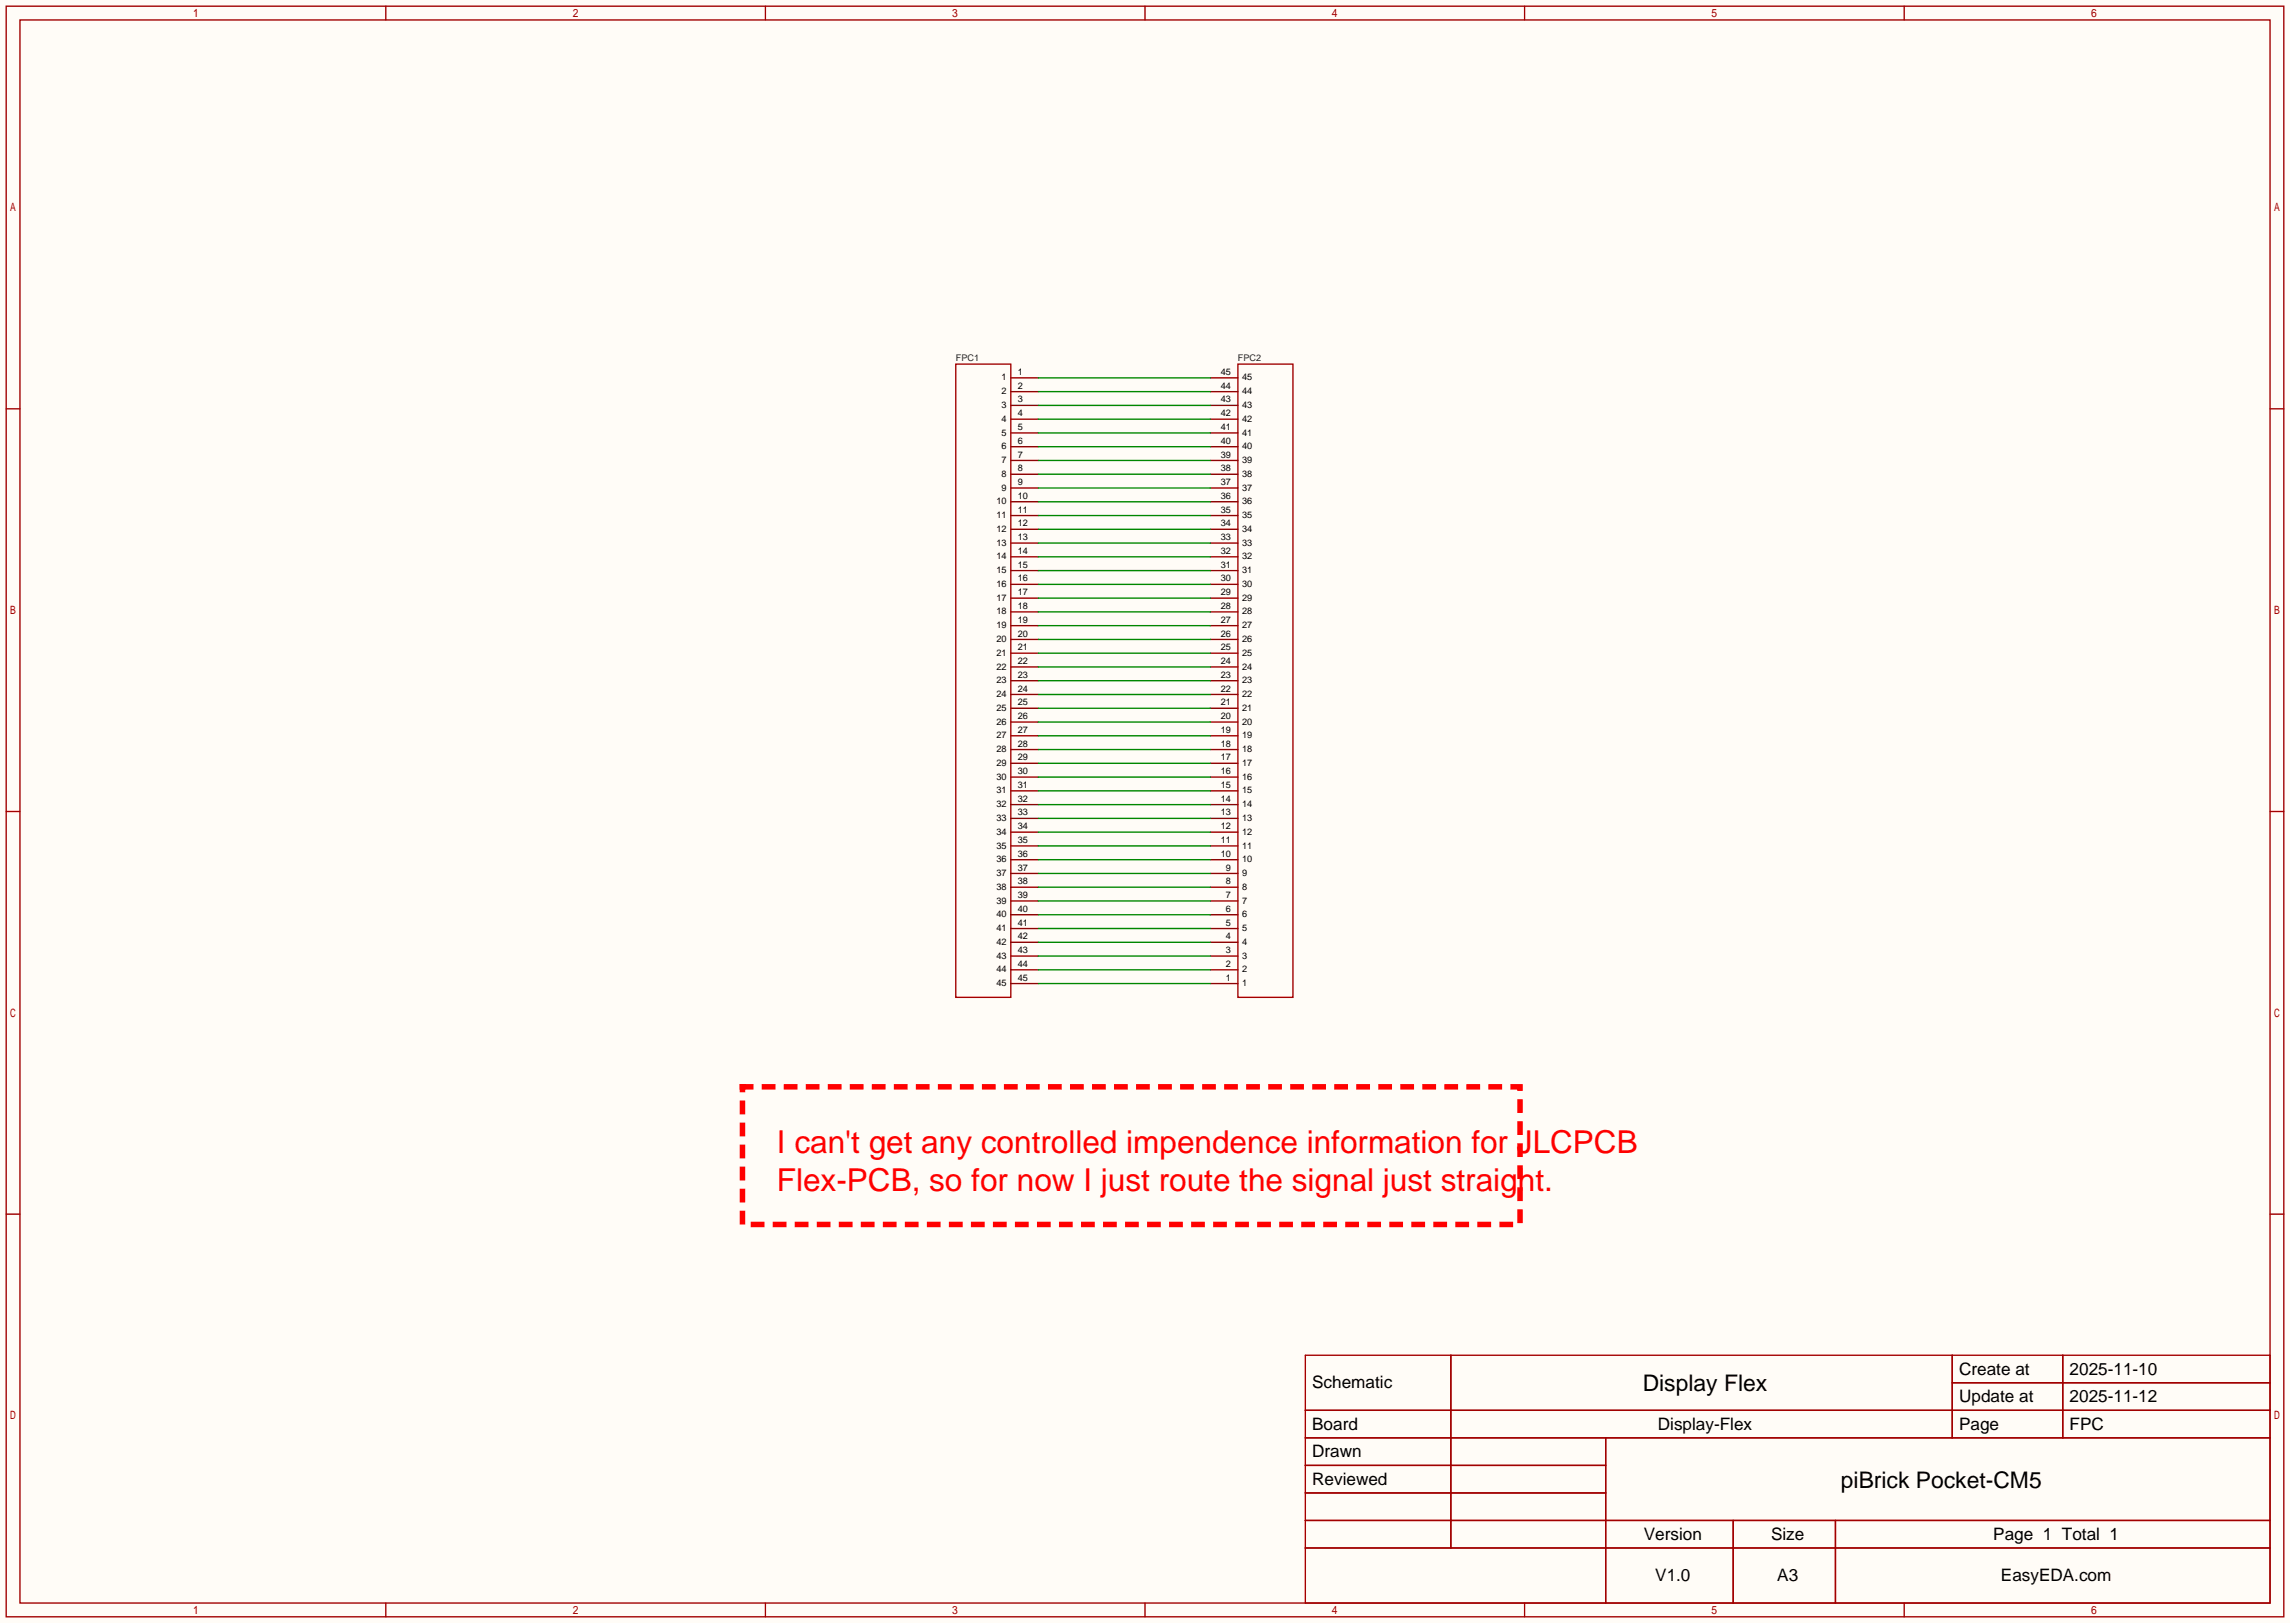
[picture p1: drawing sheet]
<svg xmlns="http://www.w3.org/2000/svg" width="423mm" height="299mm" viewBox="0 0 423 299" stroke-linecap="round" stroke-linejoin="round" font-family="sans-serif">
<defs><g id="words">
<g font-size="5.8" fill="#f00">
<text x="143.4" y="212.7">I can't get any controlled impendence information for JLCPCB</text>
<text x="143.4" y="219.7">Flex-PCB, so for now I just route the signal just straight.</text>
</g>
<g font-size="4.2">
<text x="303.2" y="256.7">Display Flex</text>
<text x="339.8" y="274.5">piBrick Pocket-CM5</text>
</g>
<g font-size="3.2">
<text x="242.2" y="256.2">Schematic</text>
<text x="361.6" y="253.7">Create at</text>
<text x="382" y="253.7">2025-11-10</text>
<text x="242.2" y="263.8">Board</text>
<text x="306" y="263.8">Display-Flex</text>
<text x="361.6" y="258.7">Update at</text>
<text x="361.6" y="263.8">Page</text>
<text x="382" y="258.7">2025-11-12</text>
<text x="382" y="263.8">FPC</text>
<text x="242.2" y="268.9">Drawn</text>
<text x="242.2" y="274">Reviewed</text>
<text x="303.4" y="284.1">Version</text>
<text x="326.9" y="284.1">Size</text>
<text x="367.9" y="284.1">Page 1 Total 1</text>
<text x="305.5" y="291.8">V1.0</text>
<text x="328" y="291.8">A3</text>
<text x="369.3" y="291.8">EasyEDA.com</text>
</g>
<g font-size="1.7" fill="#000080">
<text x="176.4" y="66.6">FPC1</text>
<text x="228.5" y="66.6">FPC2</text>
</g>
<g font-size="1.7">
<text x="184.9" y="70.2">1</text>
<text x="187.8" y="69.2">1</text>
<text x="187.8" y="71.7">2</text>
<text x="225.3" y="71.7">44</text>
<text x="225.3" y="69.2">45</text>
<text x="229.2" y="70.2">45</text>
<text x="184.9" y="72.7">2</text>
<text x="184.9" y="75.3">3</text>
<text x="184.9" y="77.8">4</text>
<text x="187.8" y="74.3">3</text>
<text x="187.8" y="76.8">4</text>
<text x="225.3" y="76.8">42</text>
<text x="225.3" y="74.3">43</text>
<text x="229.2" y="77.8">42</text>
<text x="229.2" y="75.3">43</text>
<text x="229.2" y="72.7">44</text>
<text x="184.9" y="80.4">5</text>
<text x="184.9" y="82.9">6</text>
<text x="187.8" y="79.3">5</text>
<text x="187.8" y="81.9">6</text>
<text x="225.3" y="81.9">40</text>
<text x="225.3" y="79.3">41</text>
<text x="229.2" y="82.9">40</text>
<text x="229.2" y="80.4">41</text>
<text x="184.9" y="85.4">7</text>
<text x="184.9" y="88">8</text>
<text x="187.8" y="84.4">7</text>
<text x="187.8" y="87">8</text>
<text x="187.8" y="89.5">9</text>
<text x="225.3" y="89.5">37</text>
<text x="225.3" y="87">38</text>
<text x="225.3" y="84.4">39</text>
<text x="229.2" y="88">38</text>
<text x="229.2" y="85.4">39</text>
<text x="183.9" y="93.1">10</text>
<text x="183.9" y="95.6">11</text>
<text x="184.9" y="90.5">9</text>
<text x="187.8" y="92">10</text>
<text x="187.8" y="94.6">11</text>
<text x="225.3" y="94.6">35</text>
<text x="225.3" y="92">36</text>
<text x="229.2" y="95.6">35</text>
<text x="229.2" y="93.1">36</text>
<text x="229.2" y="90.5">37</text>
<text x="183.9" y="98.1">12</text>
<text x="183.9" y="100.7">13</text>
<text x="187.8" y="97.1">12</text>
<text x="187.8" y="99.7">13</text>
<text x="225.3" y="99.7">33</text>
<text x="225.3" y="97.1">34</text>
<text x="229.2" y="100.7">33</text>
<text x="229.2" y="98.1">34</text>
<text x="183.9" y="103.2">14</text>
<text x="183.9" y="105.8">15</text>
<text x="187.8" y="102.2">14</text>
<text x="187.8" y="104.7">15</text>
<text x="187.8" y="107.3">16</text>
<text x="225.3" y="107.3">30</text>
<text x="225.3" y="104.7">31</text>
<text x="225.3" y="102.2">32</text>
<text x="229.2" y="105.8">31</text>
<text x="229.2" y="103.2">32</text>
<text x="183.9" y="108.3">16</text>
<text x="183.9" y="110.8">17</text>
<text x="183.9" y="113.4">18</text>
<text x="187.8" y="109.8">17</text>
<text x="187.8" y="112.4">18</text>
<text x="225.3" y="112.4">28</text>
<text x="225.3" y="109.8">29</text>
<text x="229.2" y="113.4">28</text>
<text x="229.2" y="110.8">29</text>
<text x="229.2" y="108.3">30</text>
<text x="183.9" y="115.9">19</text>
<text x="183.9" y="118.5">20</text>
<text x="187.8" y="114.9">19</text>
<text x="187.8" y="117.4">20</text>
<text x="187.8" y="120">21</text>
<text x="225.3" y="120">25</text>
<text x="225.3" y="117.4">26</text>
<text x="225.3" y="114.9">27</text>
<text x="229.2" y="118.5">26</text>
<text x="229.2" y="115.9">27</text>
<text x="183.9" y="121">21</text>
<text x="183.9" y="123.5">22</text>
<text x="187.8" y="122.5">22</text>
<text x="187.8" y="125.1">23</text>
<text x="225.3" y="125.1">23</text>
<text x="225.3" y="122.5">24</text>
<text x="229.2" y="123.5">24</text>
<text x="229.2" y="121">25</text>
<text x="183.9" y="126.1">23</text>
<text x="183.9" y="128.6">24</text>
<text x="183.9" y="131.2">25</text>
<text x="187.8" y="127.6">24</text>
<text x="187.8" y="130.1">25</text>
<text x="225.3" y="130.1">21</text>
<text x="225.3" y="127.6">22</text>
<text x="229.2" y="131.2">21</text>
<text x="229.2" y="128.6">22</text>
<text x="229.2" y="126.1">23</text>
<text x="183.9" y="133.7">26</text>
<text x="183.9" y="136.2">27</text>
<text x="187.8" y="132.7">26</text>
<text x="187.8" y="135.2">27</text>
<text x="187.8" y="137.8">28</text>
<text x="225.3" y="137.8">18</text>
<text x="225.3" y="135.2">19</text>
<text x="225.3" y="132.7">20</text>
<text x="229.2" y="136.2">19</text>
<text x="229.2" y="133.7">20</text>
<text x="183.9" y="138.8">28</text>
<text x="183.9" y="141.3">29</text>
<text x="183.9" y="143.9">30</text>
<text x="187.8" y="140.3">29</text>
<text x="187.8" y="142.8">30</text>
<text x="225.3" y="142.8">16</text>
<text x="225.3" y="140.3">17</text>
<text x="229.2" y="143.9">16</text>
<text x="229.2" y="141.3">17</text>
<text x="229.2" y="138.8">18</text>
<text x="183.9" y="146.4">31</text>
<text x="183.9" y="148.9">32</text>
<text x="187.8" y="145.4">31</text>
<text x="187.8" y="147.9">32</text>
<text x="225.3" y="147.9">14</text>
<text x="225.3" y="145.4">15</text>
<text x="229.2" y="148.9">14</text>
<text x="229.2" y="146.4">15</text>
<text x="183.9" y="151.5">33</text>
<text x="183.9" y="154">34</text>
<text x="187.8" y="150.5">33</text>
<text x="187.8" y="153">34</text>
<text x="187.8" y="155.5">35</text>
<text x="225.3" y="155.5">11</text>
<text x="225.3" y="153">12</text>
<text x="225.3" y="150.5">13</text>
<text x="229.2" y="154">12</text>
<text x="229.2" y="151.5">13</text>
<text x="183.9" y="156.6">35</text>
<text x="183.9" y="159.1">36</text>
<text x="183.9" y="161.6">37</text>
<text x="187.8" y="158.1">36</text>
<text x="187.8" y="160.6">37</text>
<text x="225.3" y="158.1">10</text>
<text x="226.3" y="160.6">9</text>
<text x="229.2" y="161.6">9</text>
<text x="229.2" y="159.1">10</text>
<text x="229.2" y="156.6">11</text>
<text x="183.9" y="164.2">38</text>
<text x="183.9" y="166.7">39</text>
<text x="187.8" y="163.2">38</text>
<text x="187.8" y="165.7">39</text>
<text x="226.3" y="165.7">7</text>
<text x="226.3" y="163.2">8</text>
<text x="229.2" y="166.7">7</text>
<text x="229.2" y="164.2">8</text>
<text x="183.9" y="169.3">40</text>
<text x="183.9" y="171.8">41</text>
<text x="187.8" y="168.2">40</text>
<text x="187.8" y="170.8">41</text>
<text x="187.8" y="173.3">42</text>
<text x="226.3" y="173.3">4</text>
<text x="226.3" y="170.8">5</text>
<text x="226.3" y="168.2">6</text>
<text x="229.2" y="171.8">5</text>
<text x="229.2" y="169.3">6</text>
<text x="183.9" y="174.3">42</text>
<text x="183.9" y="176.9">43</text>
<text x="183.9" y="179.4">44</text>
<text x="187.8" y="175.9">43</text>
<text x="187.8" y="178.4">44</text>
<text x="226.3" y="178.4">2</text>
<text x="226.3" y="175.9">3</text>
<text x="229.2" y="179.4">2</text>
<text x="229.2" y="176.9">3</text>
<text x="229.2" y="174.3">4</text>
<text x="183.9" y="182">45</text>
<text x="187.8" y="180.9">45</text>
<text x="226.3" y="180.9">1</text>
<text x="229.2" y="182">1</text>
</g>
</g></defs>
<path d="M0 0h422.7v299.5h-422.7z" fill="#fffcf7"/>
<g fill="none" stroke="#a10000" stroke-width=".25">
<path d="M1.1 1.1h420.4v297.2h-420.4zM3.7 3.7h415.3v292.1h-415.3zM71.2 1.1v2.6M141.3 1.1v2.6M211.3 1.1v2.6M281.4 1.1v2.6M351.5 1.1v2.6M1.1 75.4h2.6M176.4 67.2h10.2v116.8h-10.2zM228.5 67.2h10.1v116.8h-10.1zM419 75.4h2.5M1.1 149.7h2.6"/>
<path d="M419 149.7h2.5M1.1 224h2.6M419 224h2.5M240.9 250.1h178.1v45.7h-178.1zM267.8 250.1v35.5M360.3 250.1v15.2M360.3 255.1h58.7M380.7 250.1v15.2M240.9 260.2h178.1M240.9 265.3h178.1M240.9 270.4h55.5M240.9 275.5h55.5"/>
<path d="M296.4 265.3v30.5M71.2 295.8v2.5M141.3 295.8v2.5M211.3 295.8v2.5M240.9 280.5h178.1M240.9 285.6h178.1M281.4 295.8v2.5M319.9 280.5v15.3M338.8 280.5v15.3M351.5 295.8v2.5"/>
</g>
<g fill="none" stroke="#870000" stroke-width=".25">
<path d="M186.6 69.7h5M186.6 72.3h5M186.6 74.8h5M186.6 77.3h5M186.6 79.9h5M223.4 69.7h5.1M223.4 72.3h5.1M223.4 74.8h5.1M223.4 77.3h5.1M223.4 79.9h5.1M186.6 82.4h5M186.6 85h5"/>
<path d="M186.6 87.5h5M186.6 90h5M186.6 92.6h5M186.6 95.1h5M186.6 97.7h5M223.4 82.4h5.1M223.4 85h5.1M223.4 87.5h5.1M223.4 90h5.1M223.4 92.6h5.1M223.4 95.1h5.1M223.4 97.7h5.1"/>
<path d="M186.6 100.2h5M186.6 102.7h5M186.6 105.3h5M186.6 107.8h5M186.6 110.4h5M186.6 112.9h5M186.6 115.4h5M186.6 118h5M223.4 100.2h5.1M223.4 102.7h5.1M223.4 105.3h5.1M223.4 107.8h5.1"/>
<path d="M223.4 110.4h5.1M223.4 112.9h5.1M223.4 115.4h5.1M223.4 118h5.1M186.6 120.5h5M186.6 123.1h5M186.6 125.6h5M186.6 128.1h5M186.6 130.7h5M186.6 133.2h5M186.6 135.8h5M186.6 138.3h5"/>
<path d="M223.4 120.5h5.1M223.4 123.1h5.1M223.4 125.6h5.1M223.4 128.1h5.1M223.4 130.7h5.1M223.4 133.2h5.1M223.4 135.8h5.1M223.4 138.3h5.1M186.6 140.8h5M186.6 143.4h5M186.6 145.9h5M186.6 148.5h5"/>
<path d="M186.6 151h5M186.6 153.5h5M186.6 156.1h5M186.6 158.6h5M223.4 140.8h5.1M223.4 143.4h5.1M223.4 145.9h5.1M223.4 148.5h5.1M223.4 151h5.1M223.4 153.5h5.1M223.4 156.1h5.1M223.4 158.6h5.1"/>
<path d="M186.6 161.2h5M186.6 163.7h5M186.6 166.2h5M186.6 168.8h5M186.6 171.3h5M186.6 173.9h5M186.6 176.4h5M186.6 178.9h5M223.4 161.2h5.1M223.4 163.7h5.1M223.4 166.2h5.1M223.4 168.8h5.1"/>
<path d="M223.4 171.3h5.1M223.4 173.9h5.1M223.4 176.4h5.1M223.4 178.9h5.1M186.6 181.5h5M223.4 181.5h5.1"/>
</g>
<g fill="none" stroke="#008700" stroke-width=".25">
<path d="M191.6 69.7h31.8M191.6 72.3h31.8M191.6 74.8h31.8M191.6 77.3h31.8M191.6 79.9h31.8M191.6 82.4h31.8M191.6 85h31.8M191.6 87.5h31.8M191.6 90h31.8M191.6 92.6h31.8M191.6 95.1h31.8M191.6 97.7h31.8"/>
<path d="M191.6 100.2h31.8M191.6 102.7h31.8M191.6 105.3h31.8M191.6 107.8h31.8M191.6 110.4h31.8M191.6 112.9h31.8M191.6 115.4h31.8M191.6 118h31.8M191.6 120.5h31.8M191.6 123.1h31.8M191.6 125.6h31.8M191.6 128.1h31.8"/>
<path d="M191.6 130.7h31.8M191.6 133.2h31.8M191.6 135.8h31.8M191.6 138.3h31.8M191.6 140.8h31.8M191.6 143.4h31.8M191.6 145.9h31.8M191.6 148.5h31.8M191.6 151h31.8M191.6 153.5h31.8M191.6 156.1h31.8M191.6 158.6h31.8"/>
<path d="M191.6 161.2h31.8M191.6 163.7h31.8M191.6 166.2h31.8M191.6 168.8h31.8M191.6 171.3h31.8M191.6 173.9h31.8M191.6 176.4h31.8M191.6 178.9h31.8M191.6 181.5h31.8"/>
</g>
<path d="M137 200.5h143.5v25.4h-143.5z" fill="none" stroke="#f00" stroke-width="1" stroke-dasharray="1.5 2.5"/>
<use href="#words"/>
</svg>
